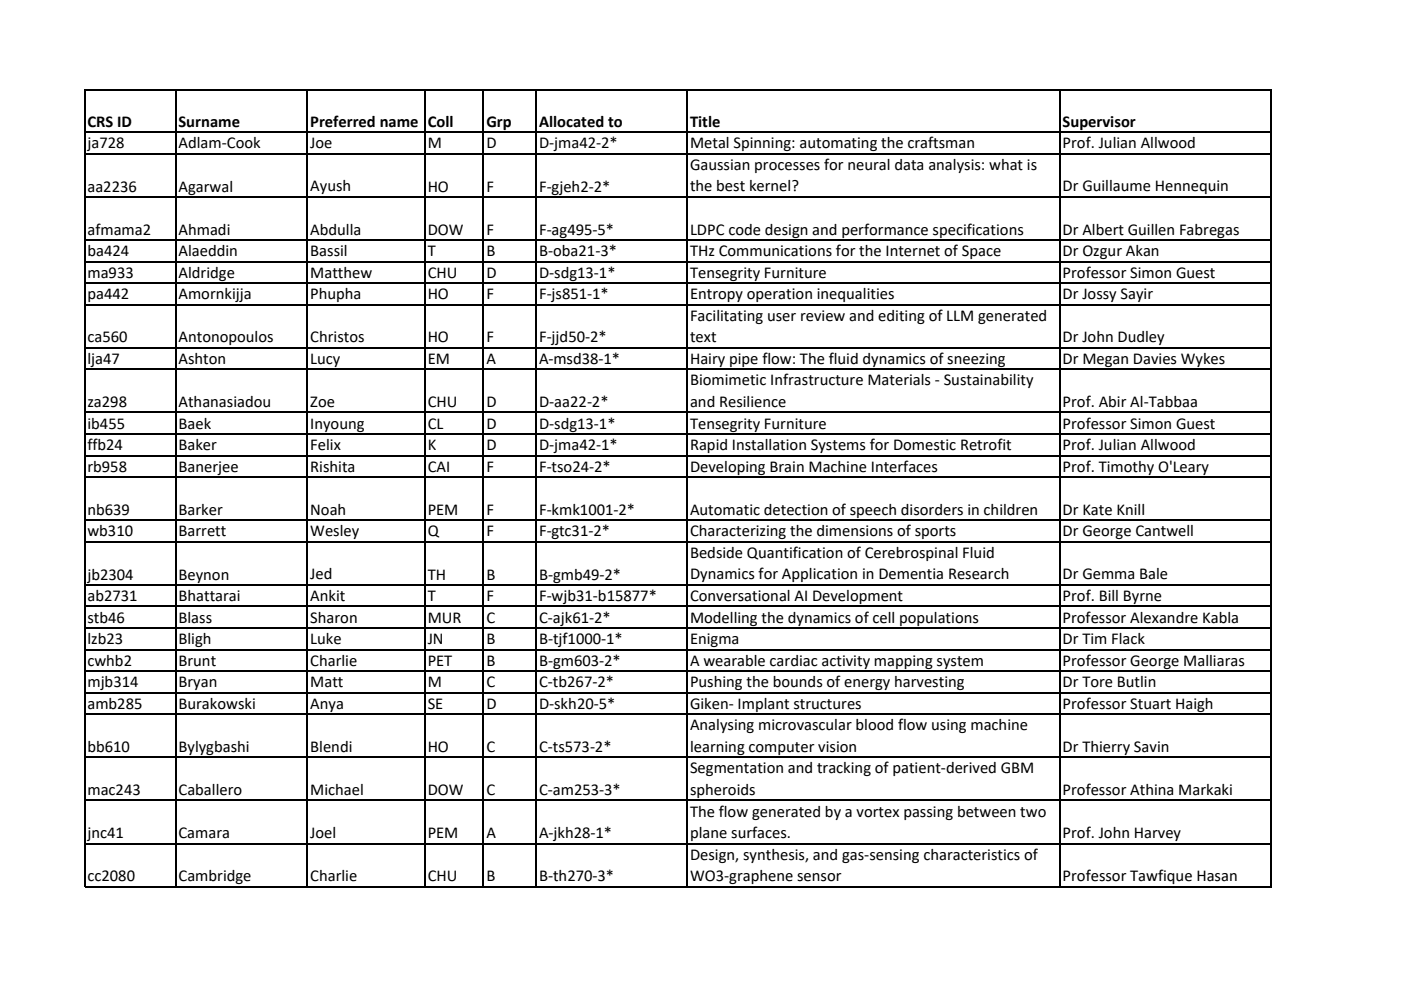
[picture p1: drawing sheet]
<svg xmlns="http://www.w3.org/2000/svg" width="297mm" height="210mm" viewBox="0 0 297 210" stroke-linecap="round" stroke-linejoin="round" font-family="sans-serif">
<defs><g id="words">
<g font-size="3.5">
<text x="18.5" y="26.9">CRS ID</text>
<text x="37.8" y="26.9">Surname</text>
<text x="65.8" y="26.9">Preferred name</text>
<text x="90.7" y="26.9">Coll</text>
<text x="103.1" y="26.9">Grp</text>
<text x="114.3" y="26.9">Allocated to</text>
<text x="146.3" y="26.9">Title</text>
<text x="225.3" y="26.9">Supervisor</text>
<text x="18.5" y="31.5">ja728</text>
<text x="37.8" y="31.5">Adlam‐Cook</text>
<text x="65.8" y="31.5">Joe</text>
<text x="90.7" y="31.5">M</text>
<text x="103.1" y="31.5">D</text>
<text x="114.3" y="31.5">D‐jma42‐2*</text>
<text x="146.3" y="31.5">Metal Spinning: automating the craftsman</text>
<text x="225.3" y="31.5">Prof. Julian Allwood</text>
<text x="18.5" y="40.6">aa2236</text>
<text x="37.8" y="40.6">Agarwal</text>
<text x="65.8" y="40.6">Ayush</text>
<text x="90.7" y="40.6">HO</text>
<text x="103.1" y="40.6">F</text>
<text x="114.3" y="40.6">F‐gjeh2‐2*</text>
<text x="146.3" y="36">Gaussian processes for neural data analysis: what is</text>
<text x="146.3" y="40.6">the best kernel?</text>
<text x="225.3" y="40.6">Dr Guillaume Hennequin</text>
<text x="18.5" y="49.8">afmama2</text>
<text x="37.8" y="49.8">Ahmadi</text>
<text x="65.8" y="49.7">Abdulla</text>
<text x="90.7" y="49.8">DOW</text>
<text x="103.1" y="49.8">F</text>
<text x="114.3" y="49.8">F‐ag495‐5*</text>
<text x="146.3" y="49.7">LDPC code design and performance specifications</text>
<text x="225.3" y="49.7">Dr Albert Guillen Fabregas</text>
<text x="18.5" y="54.4">ba424</text>
<text x="18.5" y="58.9">ma933</text>
<text x="37.8" y="54.4">Alaeddin</text>
<text x="37.8" y="58.9">Aldridge</text>
<text x="65.8" y="54.3">Bassil</text>
<text x="65.8" y="58.9">Matthew</text>
<text x="90.7" y="54.4">T</text>
<text x="90.7" y="58.9">CHU</text>
<text x="103.1" y="54.4">B</text>
<text x="103.1" y="58.9">D</text>
<text x="114.3" y="54.4">B‐oba21‐3*</text>
<text x="114.3" y="58.9">D‐sdg13‐1*</text>
<text x="146.3" y="54.3">THz Communications for the Internet of Space</text>
<text x="146.3" y="58.9">Tensegrity Furniture</text>
<text x="225.3" y="58.9">Professor Simon Guest</text>
<text x="225.3" y="54.3">Dr Ozgur Akan</text>
<text x="18.5" y="63.5">pa442</text>
<text x="37.8" y="63.5">Amornkijja</text>
<text x="65.8" y="63.5">Phupha</text>
<text x="90.7" y="63.5">HO</text>
<text x="103.1" y="63.5">F</text>
<text x="114.3" y="63.5">F‐js851‐1*</text>
<text x="146.3" y="63.5">Entropy operation inequalities</text>
<text x="225.3" y="63.5">Dr Jossy Sayir</text>
<text x="146.3" y="68">Facilitating user review and editing of LLM generated</text>
<text x="18.5" y="72.6">ca560</text>
<text x="18.5" y="77.2">lja47</text>
<text x="37.8" y="77.2">Ashton</text>
<text x="37.8" y="72.6">Antonopoulos</text>
<text x="65.8" y="72.6">Christos</text>
<text x="65.8" y="77.2">Lucy</text>
<text x="90.7" y="72.6">HO</text>
<text x="90.7" y="77.2">EM</text>
<text x="103.1" y="72.6">F</text>
<text x="103.1" y="77.2">A</text>
<text x="114.3" y="72.6">F‐jjd50‐2*</text>
<text x="114.3" y="77.2">A‐msd38‐1*</text>
<text x="146.3" y="77.2">Hairy pipe flow: The fluid dynamics of sneezing</text>
<text x="146.3" y="72.6">text</text>
<text x="225.3" y="77.2">Dr Megan Davies Wykes</text>
<text x="225.3" y="72.6">Dr John Dudley</text>
<text x="146.3" y="81.7">Biomimetic Infrastructure Materials ‐ Sustainability</text>
<text x="18.5" y="86.4">za298</text>
<text x="37.8" y="86.4">Athanasiadou</text>
<text x="65.8" y="86.3">Zoe</text>
<text x="90.7" y="86.4">CHU</text>
<text x="103.1" y="86.4">D</text>
<text x="114.3" y="86.4">D‐aa22‐2*</text>
<text x="146.3" y="86.3">and Resilience</text>
<text x="225.3" y="86.3">Prof. Abir Al‐Tabbaa</text>
<text x="18.5" y="95.5">ffb24</text>
<text x="18.5" y="90.9">ib455</text>
<text x="37.8" y="95.5">Baker</text>
<text x="37.8" y="90.9">Baek</text>
<text x="65.8" y="95.5">Felix</text>
<text x="65.8" y="90.9">Inyoung</text>
<text x="90.7" y="95.5">K</text>
<text x="90.7" y="90.9">CL</text>
<text x="103.1" y="90.9">D</text>
<text x="103.1" y="95.5">D</text>
<text x="114.3" y="90.9">D‐sdg13‐1*</text>
<text x="114.3" y="95.5">D‐jma42‐1*</text>
<text x="146.3" y="95.5">Rapid Installation Systems for Domestic Retrofit</text>
<text x="146.3" y="90.9">Tensegrity Furniture</text>
<text x="225.3" y="90.9">Professor Simon Guest</text>
<text x="225.3" y="95.5">Prof. Julian Allwood</text>
<text x="18.5" y="100.1">rb958</text>
<text x="37.8" y="100.1">Banerjee</text>
<text x="65.8" y="100">Rishita</text>
<text x="90.7" y="100.1">CAI</text>
<text x="103.1" y="100.1">F</text>
<text x="114.3" y="100.1">F‐tso24‐2*</text>
<text x="146.3" y="100">Developing Brain Machine Interfaces</text>
<text x="225.3" y="100">Prof. Timothy O'Leary</text>
<text x="18.5" y="109.2">nb639</text>
<text x="18.5" y="113.8">wb310</text>
<text x="37.8" y="109.2">Barker</text>
<text x="37.8" y="113.8">Barrett</text>
<text x="65.8" y="109.2">Noah</text>
<text x="65.8" y="113.7">Wesley</text>
<text x="90.7" y="109.2">PEM</text>
<text x="90.7" y="113.8">Q</text>
<text x="103.1" y="113.8">F</text>
<text x="103.1" y="109.2">F</text>
<text x="114.3" y="109.2">F‐kmk1001‐2*</text>
<text x="114.3" y="113.8">F‐gtc31‐2*</text>
<text x="146.3" y="109.2">Automatic detection of speech disorders in children</text>
<text x="146.3" y="113.7">Characterizing the dimensions of sports</text>
<text x="225.3" y="109.2">Dr Kate Knill</text>
<text x="225.3" y="113.7">Dr George Cantwell</text>
<text x="146.3" y="118.3">Bedside Quantification of Cerebrospinal Fluid</text>
<text x="18.5" y="122.9">jb2304</text>
<text x="37.8" y="122.9">Beynon</text>
<text x="65.8" y="122.9">Jed</text>
<text x="90.7" y="122.9">TH</text>
<text x="103.1" y="122.9">B</text>
<text x="114.3" y="122.9">B‐gmb49‐2*</text>
<text x="146.3" y="122.9">Dynamics for Application in Dementia Research</text>
<text x="225.3" y="122.9">Dr Gemma Bale</text>
<text x="18.5" y="127.5">ab2731</text>
<text x="37.8" y="127.5">Bhattarai</text>
<text x="65.8" y="127.5">Ankit</text>
<text x="90.7" y="127.5">T</text>
<text x="103.1" y="127.5">F</text>
<text x="114.3" y="127.5">F‐wjb31‐b15877*</text>
<text x="146.3" y="127.5">Conversational AI Development</text>
<text x="225.3" y="127.5">Prof. Bill Byrne</text>
<text x="18.5" y="132.1">stb46</text>
<text x="18.5" y="136.7">lzb23</text>
<text x="37.8" y="136.7">Bligh</text>
<text x="37.8" y="132.1">Blass</text>
<text x="65.8" y="132">Sharon</text>
<text x="65.8" y="136.6">Luke</text>
<text x="90.7" y="132.1">MUR</text>
<text x="90.7" y="136.7">JN</text>
<text x="103.1" y="132.1">C</text>
<text x="103.1" y="136.7">B</text>
<text x="114.3" y="132.1">C‐ajk61‐2*</text>
<text x="114.3" y="136.7">B‐tjf1000‐1*</text>
<text x="146.3" y="132">Modelling the dynamics of cell populations</text>
<text x="146.3" y="136.6">Enigma</text>
<text x="225.3" y="132">Professor Alexandre Kabla</text>
<text x="225.3" y="136.6">Dr Tim Flack</text>
<text x="18.5" y="141.2">cwhb2</text>
<text x="37.8" y="141.2">Brunt</text>
<text x="65.8" y="141.2">Charlie</text>
<text x="90.7" y="141.2">PET</text>
<text x="103.1" y="141.2">B</text>
<text x="114.3" y="141.2">B‐gm603‐2*</text>
<text x="146.3" y="141.2">A wearable cardiac activity mapping system</text>
<text x="225.3" y="141.2">Professor George Malliaras</text>
<text x="18.5" y="145.8">mjb314</text>
<text x="37.8" y="145.8">Bryan</text>
<text x="65.8" y="145.8">Matt</text>
<text x="90.7" y="145.8">M</text>
<text x="103.1" y="145.8">C</text>
<text x="114.3" y="145.8">C‐tb267‐2*</text>
<text x="146.3" y="145.8">Pushing the bounds of energy harvesting</text>
<text x="225.3" y="145.8">Dr Tore Butlin</text>
<text x="18.5" y="150.4">amb285</text>
<text x="37.8" y="150.4">Burakowski</text>
<text x="65.8" y="150.3">Anya</text>
<text x="90.7" y="150.4">SE</text>
<text x="103.1" y="150.4">D</text>
<text x="114.3" y="150.4">D‐skh20‐5*</text>
<text x="146.3" y="150.3">Giken‐ Implant structures</text>
<text x="146.3" y="154.9">Analysing microvascular blood flow using machine</text>
<text x="225.3" y="150.3">Professor Stuart Haigh</text>
<text x="18.5" y="159.5">bb610</text>
<text x="37.8" y="159.5">Bylygbashi</text>
<text x="65.8" y="159.5">Blendi</text>
<text x="90.7" y="159.5">HO</text>
<text x="103.1" y="159.5">C</text>
<text x="114.3" y="159.5">C‐ts573‐2*</text>
<text x="146.3" y="159.5">learning computer vision</text>
<text x="225.3" y="159.5">Dr Thierry Savin</text>
<text x="146.3" y="164">Segmentation and tracking of patient‐derived GBM</text>
<text x="18.5" y="168.7">mac243</text>
<text x="37.8" y="168.7">Caballero</text>
<text x="65.8" y="168.6">Michael</text>
<text x="90.7" y="168.7">DOW</text>
<text x="103.1" y="168.7">C</text>
<text x="114.3" y="168.7">C‐am253‐3*</text>
<text x="146.3" y="173.2">The flow generated by a vortex passing between two</text>
<text x="146.3" y="168.6">spheroids</text>
<text x="225.3" y="168.6">Professor Athina Markaki</text>
<text x="18.5" y="177.8">jnc41</text>
<text x="37.8" y="177.8">Camara</text>
<text x="65.8" y="177.8">Joel</text>
<text x="90.7" y="177.8">PEM</text>
<text x="103.1" y="177.8">A</text>
<text x="114.3" y="177.8">A‐jkh28‐1*</text>
<text x="146.3" y="177.8">plane surfaces.</text>
<text x="225.3" y="177.8">Prof. John Harvey</text>
<text x="146.3" y="182.3">Design, synthesis, and gas‐sensing characteristics of</text>
<text x="18.5" y="186.9">cc2080</text>
<text x="37.8" y="186.9">Cambridge</text>
<text x="65.8" y="186.9">Charlie</text>
<text x="90.7" y="186.9">CHU</text>
<text x="103.1" y="186.9">B</text>
<text x="114.3" y="186.9">B‐th270‐3*</text>
<text x="146.3" y="186.9">WO3‐graphene sensor</text>
<text x="225.3" y="186.9">Professor Tawfique Hasan</text>
</g>
</g></defs>
<g fill="none" stroke="#000" stroke-width=".3">
<path d="M17.9 19v169.2M18.1 19.2h251.4M37.2 19.3v168.9M65.2 19.3v168.9M90.1 19.3v168.9M102.5 19.3v168.9M113.7 19.3v168.9M145.7 19.3v168.9M224.7 19.3v168.9M269.4 19.3v168.9M18.1 28h251.4M18.1 32.6h251.4"/>
<path d="M18.1 41.8h251.4M18.1 50.9h251.4M18.1 55.5h251.4M18.1 60h251.4M18.1 64.6h251.4M18.1 73.8h251.4M18.1 78.3h251.4M18.1 87.5h251.4M18.1 92.1h251.4M18.1 96.6h251.4M18.1 101.2h251.4M18.1 110.3h251.4"/>
<path d="M18.1 114.9h251.4M18.1 124.1h251.4M18.1 128.6h251.4M18.1 133.2h251.4M18.1 137.8h251.4M18.1 142.3h251.4M18.1 146.9h251.4M18.1 151.5h251.4M18.1 160.6h251.4M18.1 169.8h251.4M18.1 178.9h251.4M18.1 188.1h251.4"/>
</g>
<use href="#words"/>
</svg>
